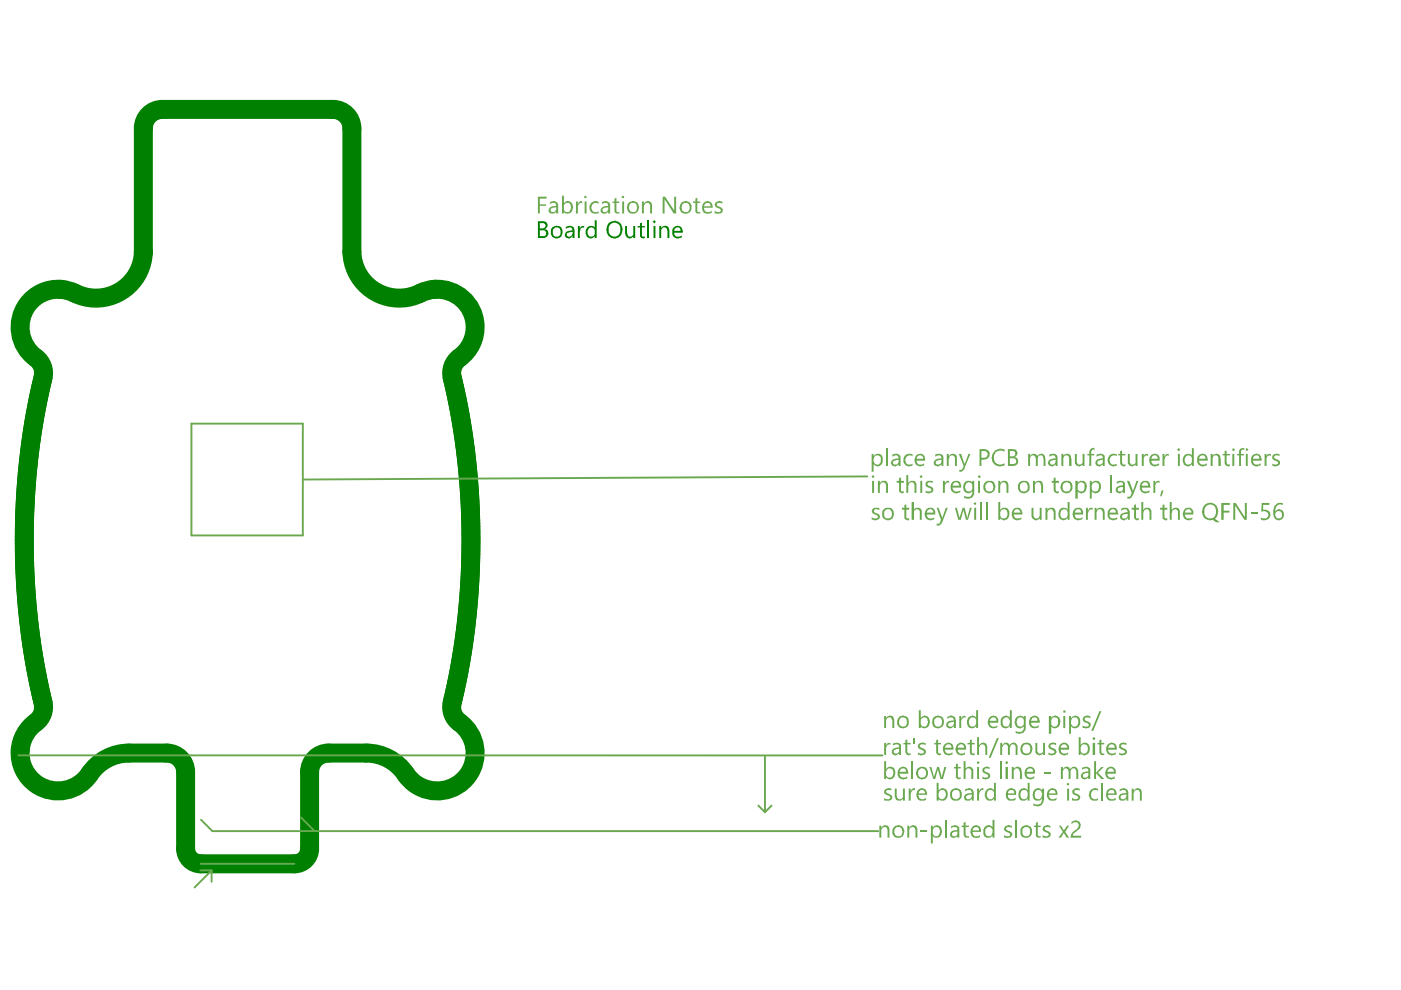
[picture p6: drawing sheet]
<svg xmlns="http://www.w3.org/2000/svg" width="297mm" height="210mm" viewBox="0 0 297 210" stroke-linecap="round" stroke-linejoin="round" font-family="sans-serif">
<path d="M30.4 27.2v26.2M34.4 23.2h36.2M74.6 27.2v26.2M9.1 80.1a151.2 151.2 0 0 0 0 68.9M95.9 80.1a151.2 151.2 0 0 1 0 68.9M27.3 159.7h8M69.7 159.7h8M39.4 163.7v16.2M65.6 163.7v16.2M42.6 183.1h19.8" fill="none" stroke="#008000" stroke-width="4"/>
<g fill="#008000">
<path d="M122.5 47.9h.4v.5l.1-.2a.62 .62 0 0 1 .9-.3l-.2 .4a.36 .36 0 0 0-.3-.1 .36 .36 0 0 0-.3 .3l-.2 .5v1.5h-.4z"/>
<path d="M132.5 47.9h.4v1.4a.72 .72 0 0 0 .4 .8 .72 .72 0 0 0 .8 0l.2-.3v-1.9h.4v2.6h-.4v-.4a.85 .85 0 0 1-1 .4 .85 .85 0 0 1-.7-.8z"/>
<path d="M135.7 47.3l.4-.1v.7h.6v.3h-.6v1.7a.34 .34 0 0 0 .2 .3 .34 .34 0 0 0 .4-.1l-.1 .4a.54 .54 0 0 1-.8-.2l-.1-2.1h-.5v-.3h.5z"/>
<path d="M114.5 47.3v1.1h.5a.58 .58 0 0 0 .7-.5 .58 .58 0 0 0-.7-.6zM114.5 48.8v1.3h.6a.63 .63 0 0 0 .7-.7 .63 .63 0 0 0-.8-.6zM114 46.9h1.2a.89 .89 0 0 1 .9 .7 .89 .89 0 0 1-.6 1 .87 .87 0 0 1 .8 .9 .87 .87 0 0 1-.7 .9l-1.6 .1z"/>
<path d="M117.4 48.4a1.21 1.21 0 0 0 .3 1.8 .98 .98 0 0 0 1.1-.6 .98 .98 0 0 0-.3-1.2l-.2-.2h-.6zM116.9 48.4a1.33 1.33 0 0 1 1.8-.3 1.33 1.33 0 0 1 .5 1.8 1.29 1.29 0 0 1-1.7 .5 1.29 1.29 0 0 1-.7-1.6z"/>
<path d="M120.2 49.6a.56 .56 0 0 0 .5 .6 .56 .56 0 0 0 .6-.5l.1-.6-1 .2zM120 48.1h.1a1.09 1.09 0 0 1 1.7 .5v1.9h-.4v-.4a.83 .83 0 0 1-1.2 .4 .83 .83 0 0 1-.2-1.3l.2-.2 1.2-.2-.1-.2a.46 .46 0 0 0-.3-.4 .46 .46 0 0 0-.5 .1l-.5 .2z"/>
<path d="M124.5 48.2a1.24 1.24 0 0 1 1.6 0v-1.5h.4v3.8h-.4v-.3a1.16 1.16 0 0 1-1.4 .2 1.16 1.16 0 0 1-.5-1.4zM124.8 48.5a1.09 1.09 0 0 0 .4 1.7h.4l.4-.3 .1-1a.72 .72 0 0 0-.5-.7 .72 .72 0 0 0-.8 .3z"/>
<path d="M129.3 47.7a1.71 1.71 0 0 0 .7 2.5h.1a1.33 1.33 0 0 0 1.4-1.8 .98 .98 0 0 0-.5-1 1.29 1.29 0 0 0-1.7 .3zM128.9 47.5a1.78 1.78 0 0 1 2.3-.4 1.78 1.78 0 0 1 .6 2.3 1.62 1.62 0 0 1-1.7 1.2 1.62 1.62 0 0 1-1.5-1.6l-.1-.5z"/>
</g>
<path d="M137.4 46.7v3.8" fill="none" stroke="#008000" stroke-width=".41"/>
<g fill="#008000">
<path d="M139.8 47.9h.4v.4l.1-.1a.92 .92 0 0 1 1.1-.3 .92 .92 0 0 1 .5 1v1.6h-.4v-1.6a.67 .67 0 0 0-.7-.7 .67 .67 0 0 0-.6 .8v1.5h-.4z"/>
<path d="M138.5 46.9a.26 .26 0 0 1 .3-.2 .26 .26 0 0 1 .2 .3 .26 .26 0 0 1-.3 .3 .26 .26 0 0 1-.2-.3zM138.6 47.9h.4v2.6h-.4z"/>
<path d="M143 48.5l-.1 .4h1.4a.51 .51 0 0 0-.4-.7 .55 .55 0 0 0-.8 .3zM142.6 48.4a1.23 1.23 0 0 1 1.9-.2l.2 .3 .1 .8h-1.9a.85 .85 0 0 0 1.3 .9l.4-.2a.77 .77 0 0 1-1 .6 1.44 1.44 0 0 1-1.1-1.9z"/>
</g>
<g fill="none" stroke="#008000" stroke-width="4">
<path d="M34.4 23.2a4 4 0 0 0-4 4M70.6 23.2a4 4 0 0 1 4 4M30.4 53.4a10.1 10.1 0 0 1-15 8.5l-2.6-.6M74.6 53.4a10.1 10.1 0 0 0 15 8.5l2.6-.6M12.8 61.3a8.1 8.1 0 0 0-8.2 5.7 8.1 8.1 0 0 0 3.5 9.3 4 4 0 0 1 1 3.8M12.8 61.3h.1M92.2 61.3h.1M92.2 61.3a8.1 8.1 0 0 1 8.2 5.7 8.1 8.1 0 0 1-3.5 9.3 4 4 0 0 0-1 3.8M9.1 149a4.3 4.3 0 0 1-2.2 4.7 8 8 0 0 0 .2 12.1 8 8 0 0 0 11.9-1.7 10.1 10.1 0 0 1 8.3-4.4M35.3 159.7a4 4 0 0 1 4.1 4M69.7 159.7a4 4 0 0 0-4.1 4M95.9 149a4 4 0 0 0 1.5 4.2 8 8 0 0 1 .9 12.3 8 8 0 0 1-12.3-1.4 10.1 10.1 0 0 0-8.3-4.4"/>
<path d="M39.4 179.9a3.2 3.2 0 0 0 3.2 3.2M65.6 179.9a3.2 3.2 0 0 1-3.2 3.2"/>
</g>
<path d="M40.6 89.8h23.6v23.7h-23.6zM183.9 101l-119.7 .7M3.9 160.2h183.2M42.6 173.8l2.4 2.4h141.2M63.8 173.3l2.9 2.9M160.8 170.8l1.4 1.4M162.2 160.2v12M163.6 170.8l-1.4 1.4M42.5 184.6h2.4M42.6 183.1h19.8M44.9 184.6l-3.7 3.6M44.9 184.6v2.4" fill="none" stroke="#6aa84f" stroke-width=".4"/>
<g fill="#6aa84f">
<path d="M187.5 151.8h.4v.4a.93 .93 0 0 1 1.1-.5 .93 .93 0 0 1 .6 1.1v1.6h-.4v-1.6a.67 .67 0 0 0-.7-.7 .67 .67 0 0 0-.6 .8v1.5h-.4z"/>
<path d="M203.4 151.8h.4v.5l.1-.1a.57 .57 0 0 1 .8-.4v.4a.63 .63 0 0 0-.7 .1 .63 .63 0 0 0-.2 .6v1.5h-.4z"/>
<path d="M229.6 152.1a1.3 1.3 0 0 1 1.6-.3v.5l-.6-.2a.46 .46 0 0 0-.4 0 .46 .46 0 0 0-.3 .4l.3 .3a.88 .88 0 0 1 1 1.2 1.27 1.27 0 0 1-1.6 .4l-.1-.6 .8 .3a.37 .37 0 0 0 .6-.3 .37 .37 0 0 0-.5-.5 .92 .92 0 0 1-.8-1.2z"/>
<path d="M233.1 150.8h.4l-1.7 4.2h-.4z"/>
<path d="M187.5 157.5h.4v.5l.1-.1a.57 .57 0 0 1 .8-.4v.4h-.5a.62 .62 0 0 0-.4 .8v1.4h-.4z"/>
<path d="M192 156.9l.4-.1v.7h.7v.3h-.7v1.7a.4 .4 0 0 0 .3 .3 .4 .4 0 0 0 .4-.1v.4h-.5a.56 .56 0 0 1-.6-.7v-1.6h-.5v-.3h.5z"/>
<path d="M193.6 156.5h.4v1.1h-.4z"/>
<path d="M194.7 157.8a.55 .55 0 0 1 .7-.3h.8v.5a.72 .72 0 0 0-1.2 .2l.2 .2a1.7 1.7 0 0 1 1.1 1.1 1.25 1.25 0 0 1-1.7 .5v-.4l.6 .2a.51 .51 0 0 0 .7-.4l-.3-.4a1.06 1.06 0 0 1-1-.9z"/>
<path d="M198.5 156.9l.4-.1v.7h.6v.3h-.6v1.6a.35 .35 0 0 0 .2 .4 .35 .35 0 0 0 .4-.1v.4l-.3 .1-.4-.1-.3-.4v-1.9h-.4v-.3h.4z"/>
<path d="M205.6 156.9l.4-.1v.7h.7v.3h-.7v1.7a.34 .34 0 0 0 .3 .3 .34 .34 0 0 0 .4-.1v.4h-.2a.61 .61 0 0 1-.9-.7v-1.6h-.5v-.3h.5z"/>
<path d="M207.2 156.3h.4v1.6a1.01 1.01 0 0 1 1.6 0l.1 2.2h-.4v-1.5a.63 .63 0 0 0-.5-.7 .63 .63 0 0 0-.7 .4l-.1 1.8h-.4z"/>
<path d="M211.4 156.5h.4l-1.8 4.2h-.4z"/>
<path d="M212.1 157.5h.4v.4a1 1 0 0 1 1.5-.1v.2a.91 .91 0 0 1 1.1-.5 .91 .91 0 0 1 .6 1v1.6h-.4v-1.6a.57 .57 0 0 0-.4-.7 .57 .57 0 0 0-.7 .5l-.1 1.8h-.4v-1.6a.58 .58 0 0 0-.3-.6 .58 .58 0 0 0-.7 .1l-.2 .4v1.7h-.4z"/>
<path d="M219.5 157.5h.4v1.4a.64 .64 0 0 0 .6 .9 .64 .64 0 0 0 .7-.9v-1.4h.4v2.6h-.4v-.4a.89 .89 0 0 1-1.1 .3 .89 .89 0 0 1-.6-1z"/>
<path d="M222.4 157.8a.55 .55 0 0 1 .7-.3h.8v.5a.72 .72 0 0 0-1.2 .2l.2 .2a1.7 1.7 0 0 1 1.1 1.1 1.25 1.25 0 0 1-1.7 .5v-.4l.6 .2a.51 .51 0 0 0 .7-.4l-.3-.4a1.06 1.06 0 0 1-1-.9z"/>
<path d="M233.1 156.9l.4-.1v.7h.6v.3h-.6v1.6a.35 .35 0 0 0 .2 .4 .35 .35 0 0 0 .4-.1v.4l-.3 .1-.4-.1-.3-.4v-1.9h-.4v-.3h.4z"/>
<path d="M237.3 157.8l.8-.4 .7 .1v.5l-.5-.2a.41 .41 0 0 0-.5 .1 .41 .41 0 0 0 0 .5l.1 .1a1.05 1.05 0 0 1 1 1.1 1.18 1.18 0 0 1-1.6 .4v-.4l.4 .2a.6 .6 0 0 0 .8-.5l-.3-.3a.94 .94 0 0 1-.9-1.2z"/>
<path d="M190.7 152.4a1.04 1.04 0 0 0 .7 1.7 .95 .95 0 0 0 .9-1.4 .95 .95 0 0 0-1.6-.3zM190.4 152.2a1.25 1.25 0 0 1 1.3-.5 1.25 1.25 0 0 1 1 1 1.27 1.27 0 0 1-.9 1.7 1.27 1.27 0 0 1-1.6-1.1v-.6z"/>
<path d="M195.3 152.4l-.1 .9a.71 .71 0 0 0 .7 .8 .71 .71 0 0 0 .7-.8v-.5a.71 .71 0 0 0-.4-.7 .71 .71 0 0 0-.8 .2zM194.8 150.6h.4v1.6a1.1 1.1 0 0 1 1.4-.3 1.1 1.1 0 0 1 .6 1.2v.1a1.28 1.28 0 0 1-1.7 1.2l-.3-.4v.4h-.4z"/>
<path d="M198.2 152.4a1.04 1.04 0 0 0 .7 1.7h.1a1 1 0 0 0 .8-.9 1 1 0 0 0-.5-1l-.3-.1a.55 .55 0 0 0-.7 .3zM198 152a1.3 1.3 0 0 1 2 .4 1.41 1.41 0 0 1-1.2 2.1 1.45 1.45 0 0 1-1-2.2z"/>
<path d="M201 153.4a.56 .56 0 0 0 .5 .7 .56 .56 0 0 0 .7-.6l.1-.5-1.1 .2zM200.8 152a1.11 1.11 0 0 1 1.8 .2l.1 2.2h-.4v-.4a.9 .9 0 0 1-.9 .5 .9 .9 0 0 1-.8-.5v-.2a.84 .84 0 0 1 .8-1l.9-.1a.67 .67 0 0 0-.5-.7 .67 .67 0 0 0-.8 .3l-.2 .1z"/>
<path d="M205.2 152.2l.2-.2a1 1 0 0 1 1.6 .1v-1.5h.4v3.8h-.4v-.4a1.07 1.07 0 0 1-1.3 .3 1.07 1.07 0 0 1-.7-1.1zM205.6 152.3a1.13 1.13 0 0 0 .4 1.8h.5l.4-.4 .1-.9a.74 .74 0 0 0-.5-.7 .74 .74 0 0 0-.9 .2z"/>
<path d="M209.9 152.5l-.1 .3h1.4a.68 .68 0 0 0-.5-.7 .68 .68 0 0 0-.8 .4zM209.8 152a1.11 1.11 0 0 1 1.2-.1 1.11 1.11 0 0 1 .7 1v.3h-1.9a.91 .91 0 0 0 .7 .9 .91 .91 0 0 0 1-.4v.5a1.23 1.23 0 0 1-1.6 0 1.23 1.23 0 0 1-.4-1.5z"/>
<path d="M212.5 152a1.1 1.1 0 0 1 1.6 .1v-1.5h.4v3.8h-.4v-.4a1.1 1.1 0 0 1-1.4 .3 1.1 1.1 0 0 1-.5-1.4zM212.7 152.4a1.02 1.02 0 0 0-.1 1.1 1.02 1.02 0 0 0 1 .6l.4-.5 .1-.8a.74 .74 0 0 0-.4-.6 .74 .74 0 0 0-.8 .1z"/>
<path d="M215.7 152.3a1.22 1.22 0 0 0 .2 1.7l.1 .1a.77 .77 0 0 0 1.1-.9v-.4a.74 .74 0 0 0-.5-.7 .74 .74 0 0 0-.9 .2zM215.4 152.1a1.53 1.53 0 0 1 1.6-.2l.1 .2v-.3h.4v2.4a1.26 1.26 0 0 1-1.5 1.4l-.6-.1-.1-.5a1.05 1.05 0 0 0 1.3 .1 1.05 1.05 0 0 0 .5-1.1 1.1 1.1 0 0 1-1.4 .3 1.1 1.1 0 0 1-.6-1.3z"/>
<path d="M218.7 152.4l-.1 .4h1.4l-.1-.1a.65 .65 0 0 0-.5-.6 .65 .65 0 0 0-.7 .3zM218.4 152.2a1.15 1.15 0 0 1 1.8-.1l.2 1.1h-1.8a.89 .89 0 0 0 .6 .9 .89 .89 0 0 0 1-.4l-.1 .6a1.29 1.29 0 0 1-1.9-.8v-.8z"/>
<path d="M222.4 151.8h.5v.4a.98 .98 0 0 1 1.1-.5 .98 .98 0 0 1 .7 .9 1.29 1.29 0 0 1-.2 1.4 1.29 1.29 0 0 1-1.3 .4l-.3-.4v1.6h-.5zM223.1 152.2l-.2 .4v.7a.73 .73 0 0 0 .8 .7 .73 .73 0 0 0 .6-.9 .81 .81 0 0 0-.3-.9 .81 .81 0 0 0-.9 0z"/>
<path d="M225.4 150.7a.28 .28 0 0 1 .5 .1 .28 .28 0 0 1-.3 .4l-.2-.1zM225.4 151.8h.5v2.6h-.5z"/>
<path d="M226.7 151.8h.4l.1 .4a1.06 1.06 0 0 1 1.4-.3 1.06 1.06 0 0 1 .4 1.3 1.08 1.08 0 0 1-.7 1.1 1.08 1.08 0 0 1-1.2-.3v1.6h-.4zM227.3 152.3l-.2 1a.8 .8 0 0 0 1 .7 .8 .8 0 0 0 .5-1.1 .75 .75 0 0 0-.4-.8 .75 .75 0 0 0-.9 .2z"/>
<path d="M189.5 159a.58 .58 0 0 0 .6 .8 .58 .58 0 0 0 .5-.8v-.3zM189.3 157.6l.7-.1a.78 .78 0 0 1 1 .9v1.7h-.4v-.4a.83 .83 0 0 1-1 .5 .83 .83 0 0 1-.6-1 .83 .83 0 0 1 .9-.7l.7-.2a.52 .52 0 0 0-.3-.5 .52 .52 0 0 0-.6 .1l-.4 .2z"/>
<path d="M200.5 158l-.2 .5h1.5a.69 .69 0 0 0-.5-.7 .69 .69 0 0 0-.8 .2zM200.2 157.8a1.09 1.09 0 0 1 1.3-.3 1.09 1.09 0 0 1 .7 1.1v.3h-1.9a.91 .91 0 0 0 .6 .8 .91 .91 0 0 0 1-.1l.1 .3a1.26 1.26 0 0 1-1.6 0 1.26 1.26 0 0 1-.4-1.6z"/>
<path d="M203.1 158.2v.3h1.3a.68 .68 0 0 0-.5-.7 .68 .68 0 0 0-.8 .4zM202.8 158a1.09 1.09 0 0 1 1.2-.5 1.09 1.09 0 0 1 .8 1.1v.3h-1.8a.94 .94 0 0 0 .6 .9 .94 .94 0 0 0 1-.2v.3a1.28 1.28 0 0 1-1.5-.1 1.28 1.28 0 0 1-.4-1.5z"/>
<path d="M217 158a1.22 1.22 0 0 0 .2 1.7 .81 .81 0 0 0 1 0 .81 .81 0 0 0 .2-1.1 .82 .82 0 0 0-.5-.8 .82 .82 0 0 0-.9 .2zM216.6 157.9a1.63 1.63 0 0 1 1.9-.2 1.44 1.44 0 0 1 .3 1.6 1.44 1.44 0 0 1-1.3 .9 1.47 1.47 0 0 1-.9-2.3z"/>
<path d="M224.9 158.2l-.1 .3h1.5a.68 .68 0 0 0-.6-.7 .68 .68 0 0 0-.8 .4zM224.8 157.7a1.11 1.11 0 0 1 1.3-.1 1.11 1.11 0 0 1 .6 1v.3h-1.9a.94 .94 0 0 0 .6 .9 .94 .94 0 0 0 1.1-.2v.3a1.25 1.25 0 0 1-1.5 0 1.25 1.25 0 0 1-.5-1.5z"/>
<path d="M229.2 158.1l-.1 .9a.77 .77 0 0 0 .9 .8 .77 .77 0 0 0 .6-1 .82 .82 0 0 0-.4-.9 .82 .82 0 0 0-1 .2zM228.7 156.3h.4v1.6a1.11 1.11 0 0 1 1.4-.3 1.11 1.11 0 0 1 .6 1.3 1.17 1.17 0 0 1-1.8 1.1l-.2-.3v.4h-.4z"/>
<path d="M231.7 156.4a.3 .3 0 0 1 .4-.1 .3 .3 0 0 1 0 .5 .3 .3 0 0 1-.4-.1zM231.7 157.5h.5v2.6h-.5z"/>
<path d="M235.1 158l-.2 .5h1.5a.69 .69 0 0 0-.5-.7 .69 .69 0 0 0-.8 .2zM234.8 157.8a1.09 1.09 0 0 1 1.3-.3 1.09 1.09 0 0 1 .7 1.1v.3h-1.9a.91 .91 0 0 0 .6 .8 .91 .91 0 0 0 1-.1l.1 .3a1.26 1.26 0 0 1-1.6 0 1.26 1.26 0 0 1-.4-1.6z"/>
<path d="M188 163.2l-.1 .9a.77 .77 0 0 0 .8 .8 .77 .77 0 0 0 .7-.9 .81 .81 0 0 0-.3-.9 .81 .81 0 0 0-.9 0zM187.5 161.4h.4v1.6a1.11 1.11 0 0 1 1.4-.3 1.11 1.11 0 0 1 .5 1.3 1.13 1.13 0 0 1-.7 1.1 1.13 1.13 0 0 1-1.2-.2v.3h-.4z"/>
<path d="M190.8 163.2l-.1 .4h1.5a.71 .71 0 0 0-.5-.6 .71 .71 0 0 0-.8 .1zM190.6 162.9a1.13 1.13 0 0 1 1.3-.2 1.13 1.13 0 0 1 .7 1.1v.2h-1.9a.91 .91 0 0 0 .6 .8 .91 .91 0 0 0 1-.1l.1 .3a1.25 1.25 0 0 1-1.5 .1 1.25 1.25 0 0 1-.6-1.4z"/>
</g>
<path d="M193.4 161.4v3.8" fill="none" stroke="#6aa84f" stroke-width=".41"/>
<g fill="#6aa84f">
<path d="M197.1 162.6h.4l.6 2.2 .6-2.2h.4l.5 2.2 .6-2.2h.4l-.7 2.6h-.5l-.5-2.1-.6 2.1h-.4z"/>
<path d="M202.7 162l.4-.1v.7h.6v.3h-.6v1.7a.34 .34 0 0 0 .2 .3 .34 .34 0 0 0 .4-.1v.4a.49 .49 0 0 1-.7-.1l-.3-.2v-2h-.4v-.3h.4z"/>
<path d="M204.3 161.4h.4v1.6a.87 .87 0 0 1 1.1-.4 .87 .87 0 0 1 .5 1v1.6h-.4v-1.5a.64 .64 0 0 0-.6-.8 .64 .64 0 0 0-.6 .8v1.5h-.4z"/>
<path d="M208.3 163a1.3 1.3 0 0 1 1.5-.3v.4a.63 .63 0 0 0-.6-.2 .63 .63 0 0 0-.5 .5l.2 .2a.96 .96 0 0 1 .9 1.4l-.3 .2-.7 .1-.5-.2v-.4l.4 .2a.52 .52 0 0 0 .6 0 .52 .52 0 0 0 .2-.6l-.2-.1a1.25 1.25 0 0 1-1-1.2z"/>
<path d="M194.7 163.3v.3a.89 .89 0 0 0 1 1.3 .89 .89 0 0 0 .5-1.5 .87 .87 0 0 0-1.5-.1zM194.6 162.8h.1a1.31 1.31 0 0 1 2.1 .9 1.31 1.31 0 0 1-1.7 1.5 1.37 1.37 0 0 1-.5-2.3z"/>
<path d="M207.1 161.7a.3 .3 0 0 1 .6 0 .3 .3 0 0 1-.6 0zM207.2 162.6h.4v2.6h-.4z"/>
</g>
<path d="M212.2 161.4v3.8" fill="none" stroke="#6aa84f" stroke-width=".41"/>
<g fill="#6aa84f">
<path d="M214.5 162.6h.4v.4a.86 .86 0 0 1 .9-.5 .86 .86 0 0 1 .8 .7l.1 2h-.4v-1.6a.68 .68 0 0 0-.4-.6 .68 .68 0 0 0-.8 .1l-.2 .2v1.9h-.4z"/>
<path d="M221.5 163.6h1.3v.3h-1.3z"/>
<path d="M224.9 162.6h.4v.4a.8 .8 0 0 1 .8-.5 .8 .8 0 0 1 .8 .6 .88 .88 0 0 1 .8-.5 .88 .88 0 0 1 .8 .6l.1 2h-.4v-1.5a.64 .64 0 0 0-.6-.8 .64 .64 0 0 0-.6 .8v1.5h-.4v-1.6a.63 .63 0 0 0-.7-.7 .63 .63 0 0 0-.6 .8v1.5h-.4z"/>
<path d="M232 161.4h.4v2.4l1.1-1.2h.5l-1.2 1.2 1.3 1.4h-.6l-1.1-1.3v1.3h-.4z"/>
<path d="M187.5 167.6a1.6 1.6 0 0 1 1.5-.4v.4l-.9-.1a.39 .39 0 0 0-.2 .5 .39 .39 0 0 0 .5 .2l.1 .1a.75 .75 0 0 1 .6 1 .75 .75 0 0 1-1 .5h-.5l-.1-.6 .6 .2a.43 .43 0 0 0 .6-.2 .43 .43 0 0 0-.4-.6l-.4-.2a.62 .62 0 0 1-.4-.8z"/>
<path d="M189.7 167.2h.4v1.4a.68 .68 0 0 0 .7 .8 .68 .68 0 0 0 .6-.8v-1.4h.5v2.6h-.5v-.5a.95 .95 0 0 1-1.1 .4 .95 .95 0 0 1-.6-1z"/>
<path d="M192.7 167.2h.4l.1 .5a.56 .56 0 0 1 .8-.5v.3a.51 .51 0 0 0-.7 .4l-.2 .4v1.5h-.4z"/>
<path d="M207.2 167.2h.4l.1 .5 .3-.5 .5-.1v.5a.73 .73 0 0 0-.9 .8v1.4h-.4z"/>
<path d="M227.4 167.5a1.3 1.3 0 0 1 1.5-.3v.4l-.6-.1a.38 .38 0 0 0-.5 .3 .38 .38 0 0 0 .4 .4l.1 .1a.76 .76 0 0 1 .7 1 .76 .76 0 0 1-1.1 .5l-.6-.1v-.5l.4 .1a.56 .56 0 0 0 .6 .1 .56 .56 0 0 0 .3-.5l-.9-.5a.62 .62 0 0 1-.3-.8z"/>
<path d="M231.1 167.7a1.71 1.71 0 0 1 1.7-.5v.5a.96 .96 0 0 0-1.5 .5 .96 .96 0 0 0 .9 1.2l.6-.2v.5a1.31 1.31 0 0 1-1.5-.2 1.31 1.31 0 0 1-.3-1.5z"/>
<path d="M213.2 161.7a.3 .3 0 0 1 .6 0 .3 .3 0 0 1-.6 0zM213.2 162.6h.5v2.6h-.5z"/>
<path d="M217.8 163.2l-.1 .4h1.3a.55 .55 0 0 0-.3-.7h-.5zM217.4 163.1a1.26 1.26 0 0 1 1.7-.3l.3 .4v.8h-1.7a.81 .81 0 0 0 .5 .9 .81 .81 0 0 0 .9-.2h.2a.72 .72 0 0 1-1.1 .5 1.13 1.13 0 0 1-.9-1.6z"/>
<path d="M229.6 164.1v.1a.55 .55 0 0 0 .4 .7 .55 .55 0 0 0 .6-.2l.2-.9zM229.4 162.8a1.13 1.13 0 0 1 1.8 .4v2h-.4v-.4a.85 .85 0 0 1-1 .5 .85 .85 0 0 1-.7-.8l.5-.8 1.2-.3a.61 .61 0 0 0-.5-.5 .61 .61 0 0 0-.7 .2l-.2 .1z"/>
<path d="M234.8 163.3l-.1 .3h1.5a.68 .68 0 0 0-.6-.7 .68 .68 0 0 0-.8 .4zM234.7 162.8a1.13 1.13 0 0 1 1.4-.1 1.13 1.13 0 0 1 .5 1.3h-1.9a.94 .94 0 0 0 .6 .9 .94 .94 0 0 0 1.1-.2v.3a1.25 1.25 0 0 1-1.5 0 1.25 1.25 0 0 1-.5-1.5z"/>
<path d="M194.9 167.7l-.2 .5h1.4a.69 .69 0 0 0-.4-.7 .69 .69 0 0 0-.8 .2zM194.5 167.6a1.15 1.15 0 0 1 1.4-.3 1.15 1.15 0 0 1 .6 1.2h-1.8a.91 .91 0 0 0 .5 .9 .91 .91 0 0 0 1-.2l.1-.1a.67 .67 0 0 1-.3 .7 .67 .67 0 0 1-.7 0 1.32 1.32 0 0 1-.8-2.1z"/>
<path d="M199.1 167.8l-.1 .9a.77 .77 0 0 0 .8 .7 .77 .77 0 0 0 .7-.7v-.2a.8 .8 0 0 0-.3-.9 .8 .8 0 0 0-1 .1zM198.6 166h.4v1.6a1.11 1.11 0 0 1 1.4-.3 1.11 1.11 0 0 1 .5 1.3 1.21 1.21 0 0 1-1.7 1.1l-.2-.4v.5h-.4z"/>
<path d="M202 167.8a1.04 1.04 0 0 0 .7 1.6h.1a1.03 1.03 0 0 0 .8-.8 1.03 1.03 0 0 0-.6-1.1h-.1a.81 .81 0 0 0-.9 .3zM201.7 167.5a1.81 1.81 0 0 1 1.7-.2 1.6 1.6 0 0 1 0 2.4 1.36 1.36 0 0 1-1.7-.3 1.36 1.36 0 0 1 0-1.8z"/>
<path d="M204.8 168.8a.56 .56 0 0 0 .5 .7 .56 .56 0 0 0 .6-.6l.1-.5-.8 .1zM204.6 167.4l.2-.1a1.03 1.03 0 0 1 1.7 .8v1.7h-.5v-.5a1.01 1.01 0 0 1-1.5 .1l-.1-.1a.88 .88 0 0 1 .8-1.1l.8-.1a.79 .79 0 0 0-.6-.6 .79 .79 0 0 0-.8 .3z"/>
<path d="M209 167.6a1.05 1.05 0 0 1 1.7-.1v-1.5h.4v3.8h-.4v-.5a1.1 1.1 0 0 1-1.3 .4 1.1 1.1 0 0 1-.6-1.3zM209.4 167.7l-.1 .3a.88 .88 0 0 0 .1 1.2 .88 .88 0 0 0 1.1 0l.2-.3v-.7a.76 .76 0 0 0-.5-.7 .76 .76 0 0 0-.8 .2z"/>
<path d="M213.8 167.7l-.1 .5h1.3a.65 .65 0 0 0-.2-.6 .65 .65 0 0 0-.7-.1zM213.6 167.4a1.08 1.08 0 0 1 1.1-.2 1.08 1.08 0 0 1 .7 .9v.4h-1.7a.91 .91 0 0 0 .6 .9 .91 .91 0 0 0 1-.3v.4a1.32 1.32 0 0 1-1.7 0 1.32 1.32 0 0 1-.2-1.7z"/>
<path d="M216.3 167.4a1.12 1.12 0 0 1 1.6 .1v-1.5h.4v3.8h-.4v-.5a1.16 1.16 0 0 1-1.5 .3 1.16 1.16 0 0 1-.5-1.5zM216.5 167.8a1.06 1.06 0 0 0 .6 1.6h.3l.4-.3 .1-.9a.78 .78 0 0 0-.6-.7 .78 .78 0 0 0-.8 .3z"/>
<path d="M219.6 167.6l-.1 .2a1.04 1.04 0 0 0 .7 1.6l.5-.3 .2-.9a.82 .82 0 0 0-.4-.7 .82 .82 0 0 0-.9 .1zM219.2 167.5a1.13 1.13 0 0 1 1.7 0v-.3h.5v2.3a1.28 1.28 0 0 1-1.7 1.4h-.5l-.1-.5a1.12 1.12 0 0 0 1.3 .1 1.12 1.12 0 0 0 .5-1.2h-.1a1.08 1.08 0 0 1-1.4 .3 1.08 1.08 0 0 1-.4-1.4z"/>
<path d="M222.6 167.7l-.2 .5h1.4a.71 .71 0 0 0-.4-.7 .71 .71 0 0 0-.8 .2zM222.2 167.6a1.15 1.15 0 0 1 1.4-.3 1.15 1.15 0 0 1 .6 1.2h-1.8a.91 .91 0 0 0 .6 .9 .91 .91 0 0 0 1-.3 .68 .68 0 0 1-1 .7 1.18 1.18 0 0 1-.9-1.8z"/>
<path d="M226.1 166.3a.3 .3 0 0 1 .6 0 .3 .3 0 0 1-.6 0zM226.3 167.2h.4v2.6h-.4z"/>
</g>
<path d="M233.6 166v3.8" fill="none" stroke="#6aa84f" stroke-width=".41"/>
<g fill="#6aa84f">
<path d="M239.9 167.2h.4l.2 .4a.87 .87 0 0 1 1.1-.4 .87 .87 0 0 1 .5 1v1.6h-.4v-1.5a.68 .68 0 0 0-.7-.8 .68 .68 0 0 0-.7 .8v1.5h-.4z"/>
<path d="M235 167.8l-.1 .4h1.4a.65 .65 0 0 0-.5-.7 .65 .65 0 0 0-.8 .3zM234.6 167.7a1.16 1.16 0 0 1 1.5-.5 1.16 1.16 0 0 1 .7 1.3h-1.9a.86 .86 0 0 0 .5 .9 .86 .86 0 0 0 1-.2l.2-.1v.4a1.3 1.3 0 0 1-1.6 .1 1.3 1.3 0 0 1-.5-1.5z"/>
<path d="M237.7 168.6a.53 .53 0 0 0 .2 .8 .53 .53 0 0 0 .7-.3l.2-.3v-.4zM237.4 167.4l.2-.1a1.03 1.03 0 0 1 1.6 .8v1.7h-.4v-.5a1.01 1.01 0 0 1-1.6 0 .88 .88 0 0 1 .8-1.1l.8-.1a.79 .79 0 0 0-.6-.6 .79 .79 0 0 0-.8 .3z"/>
<path d="M184.8 96.2h.4l.1 .5a1.06 1.06 0 0 1 1.4-.4 1.06 1.06 0 0 1 .5 1.4 1.08 1.08 0 0 1-.5 1 1.08 1.08 0 0 1-1.2 0l-.3-.2v1.5h-.4zM185.4 96.8l-.2 .5v.6a.81 .81 0 0 0 1.1 .6 .81 .81 0 0 0 .4-1.1 .8 .8 0 0 0-.4-.8 .8 .8 0 0 0-.9 .2z"/>
</g>
<path d="M188.1 95v3.8" fill="none" stroke="#6aa84f" stroke-width=".41"/>
<g fill="#6aa84f">
<path d="M191.9 96.6l.5-.4 .6-.1 .5 .2v.5a.97 .97 0 0 0-1.6 .7 .97 .97 0 0 0 1.5 .9l.1-.1v.4a1.37 1.37 0 0 1-1.7-.4 1.37 1.37 0 0 1 .1-1.7z"/>
<path d="M200.7 96.2h.4l.1 .5a.87 .87 0 0 1 1.1-.5 .87 .87 0 0 1 .6 1.1v1.5h-.4v-1.4a.64 .64 0 0 0-.6-.9 .64 .64 0 0 0-.7 .8l-.1 1.5h-.4z"/>
<path d="M203.3 96.2h.5l.7 2.2 .8-2.2h.4l-1.2 3.2-.6 .6h-.5l.1-.4a.41 .41 0 0 0 .6-.3l.2-.5z"/>
<path d="M210.8 95.6a2.11 2.11 0 0 1 2.2-.3v.4a1.5 1.5 0 0 0-2.3 1 1.5 1.5 0 0 0 1.7 1.8l.6-.2v.4a1.89 1.89 0 0 1-2.8-1.6l.1-.7z"/>
<path d="M218 96.2h.4v.5a.8 .8 0 0 1 .8-.6 .8 .8 0 0 1 .7 .7 .85 .85 0 0 1 .8-.7 .85 .85 0 0 1 .9 .7l.1 2h-.4l-.1-1.6a.57 .57 0 0 0-.7-.6 .57 .57 0 0 0-.5 .7v1.5h-.4v-1.5a.63 .63 0 0 0-.7-.8 .63 .63 0 0 0-.5 .9v1.4h-.4z"/>
<path d="M225 96.2h.4v.5a.85 .85 0 0 1 1-.5 .85 .85 0 0 1 .7 .9l.1 1.7h-.5v-1.4a.55 .55 0 0 0-.3-.7l-.1-.1a.64 .64 0 0 0-.7 .1 .64 .64 0 0 0-.2 .7v1.4h-.4z"/>
<path d="M227.9 96.2h.4v1.5a.64 .64 0 0 0 .6 .8 .64 .64 0 0 0 .6-.8v-1.5h.4v2.6h-.4v-.4a.87 .87 0 0 1-1.1 .4 .87 .87 0 0 1-.5-1z"/>
<path d="M231.2 95.2l.7-.3 .2 .1v.4a.43 .43 0 0 0-.5 0 .43 .43 0 0 0-.2 .4v.4h.6v.4h-.6v2.2h-.4v-2.2h-.5v-.4h.5v-.6z"/>
<path d="M235.1 96.7a1.34 1.34 0 0 1 1.5-.5l.2 .1v.5a.96 .96 0 0 0-1.5 .5 .96 .96 0 0 0 1 1.2l.5-.2v.4a1.33 1.33 0 0 1-1.7-.3 1.33 1.33 0 0 1 0-1.7z"/>
<path d="M237.5 95.6l.4-.1v.7h.7v.4h-.7v1.5a.4 .4 0 0 0 .2 .4 .4 .4 0 0 0 .5-.1v.4h-.2a.55 .55 0 0 1-.8-.2l-.1-2h-.4v-.4h.4z"/>
<path d="M239.1 96.2h.4v1.5a.64 .64 0 0 0 .6 .8 .64 .64 0 0 0 .7-.8v-1.5h.4v2.6h-.4v-.4a.87 .87 0 0 1-1.1 .4 .87 .87 0 0 1-.6-1z"/>
<path d="M242.1 96.2h.4v.6l.2-.5 .7-.1v.5a.66 .66 0 0 0-.7 0 .66 .66 0 0 0-.2 .8v1.3h-.4z"/>
<path d="M246.5 96.2h.4v.6l.2-.2a.47 .47 0 0 1 .7-.4v.5a.61 .61 0 0 0-.8 .6l-.1 1.5h-.4z"/>
<path d="M256.7 96.2h.4v.5a.85 .85 0 0 1 1-.5 .85 .85 0 0 1 .6 .9l.1 1.7h-.5v-1.4a.55 .55 0 0 0-.3-.7l-.1-.1a.64 .64 0 0 0-.7 .1 .64 .64 0 0 0-.1 .7v1.4h-.4z"/>
<path d="M259.6 95.6l.5-.1v.7h.7v.4h-.7l.1 1.6a.33 .33 0 0 0 .2 .4 .33 .33 0 0 0 .4-.2v.4a.82 .82 0 0 1-1.2-.7v-1.5h-.4v-.4h.4z"/>
<path d="M262.8 95.3l.7-.4 .3 .1v.4l-.1-.1a.52 .52 0 0 0-.6 .5v.4h.6v.4h-.6v2.2h-.4v-2.2h-.4v-.4h.4z"/>
<path d="M268.1 96.2h.4v.6l.3-.6h.6v.5a.66 .66 0 0 0-.7 0 .66 .66 0 0 0-.2 .8v1.3h-.4z"/>
<path d="M269.8 96.7l.4-.5 .6-.1 .5 .2v.5a.63 .63 0 0 0-.7-.3 .63 .63 0 0 0-.4 .6l.2 .2a1.05 1.05 0 0 1 1 1 1.18 1.18 0 0 1-1.6 .4v-.4l.4 .2a.6 .6 0 0 0 .8-.5l-.3-.2a.91 .91 0 0 1-.9-1.1z"/>
<path d="M186.1 102h.4v.4a1.02 1.02 0 0 1 1.7 0l.1 2.1h-.4v-1.4a.68 .68 0 0 0-.7-.8 .68 .68 0 0 0-.7 .8v1.4h-.4z"/>
<path d="M190.6 101.3l.4-.1v.8h.6v.4h-.6v1.5a.36 .36 0 0 0 .2 .4 .36 .36 0 0 0 .4-.1v.3h-.5a.56 .56 0 0 1-.5-.7v-1.4h-.5v-.4h.5z"/>
<path d="M192.2 100.7h.4v1.7a1.01 1.01 0 0 1 1.7 .2v1.9h-.4v-1.4a.67 .67 0 0 0-.6-.9 .67 .67 0 0 0-.7 .8v1.5h-.4z"/>
<path d="M196.4 102.1l1.3-.1 .1 .5a.63 .63 0 0 0-.7-.3 .63 .63 0 0 0-.5 .6l.3 .2a1.05 1.05 0 0 1 1 1.1 1.41 1.41 0 0 1-1.7 .3v-.4l.4 .2a.52 .52 0 0 0 .6 0 .52 .52 0 0 0 .3-.5l-.3-.2a.85 .85 0 0 1-.9-.5 .85 .85 0 0 1 .1-.9z"/>
<path d="M199.9 102h.4v.5l.1-.2a.62 .62 0 0 1 .8-.3v.4a.43 .43 0 0 0-.7 .2l-.2 .4v1.5h-.4z"/>
<path d="M211.7 102h.4v.4a1.02 1.02 0 0 1 1.6 0l.1 2.1h-.4v-1.4a.68 .68 0 0 0-.7-.8 .68 .68 0 0 0-.6 .8v1.4h-.4z"/>
<path d="M219 102h.4v.4a1.01 1.01 0 0 1 1.7 0l.1 2.1h-.5l-.1-1.6a.63 .63 0 0 0-.7-.6 .63 .63 0 0 0-.5 .8v1.4h-.4z"/>
<path d="M223.4 101.3l.4-.1v.8h.7v.4h-.7v1.4a.46 .46 0 0 0 .2 .4 .46 .46 0 0 0 .5 0v.3a.77 .77 0 0 1-1.1-.7v-1.4h-.4v-.4h.4z"/>
<path d="M189.4 97.8a.55 .55 0 0 0 .3 .7 .55 .55 0 0 0 .7-.3l.1-.7zM189.2 96.3a1.41 1.41 0 0 1 1.6 .4l.1 2.1h-.4v-.4a.85 .85 0 0 1-1 .5 .85 .85 0 0 1-.6-.9l.5-.6 1.1-.2a.63 .63 0 0 0-.4-.7 .63 .63 0 0 0-.7 .3l-.2 .1z"/>
<path d="M194.5 96.8l-.2 .5h1.4a.69 .69 0 0 0-.4-.8 .69 .69 0 0 0-.8 .3zM194.2 96.6a1.15 1.15 0 0 1 1.4-.3 1.15 1.15 0 0 1 .5 1.4h-1.8a.94 .94 0 0 0 .6 .8 .94 .94 0 0 0 1-.2v.3a1.31 1.31 0 0 1-1.7-.2 1.31 1.31 0 0 1 0-1.7z"/>
<path d="M198.5 97.8a.47 .47 0 0 0 0 .6 .47 .47 0 0 0 .7 0 .86 .86 0 0 0 .4-.9zM198.3 96.3a1.25 1.25 0 0 1 1.7 .6v1.9h-.4v-.4a.83 .83 0 0 1-1.2 .4 .83 .83 0 0 1-.2-1.2l.2-.2 1.2-.2a.55 .55 0 0 0-.3-.6 .55 .55 0 0 0-.6 .1l-.4 .2z"/>
<path d="M208.1 95.6v1.5h.4a.73 .73 0 0 0 .9-.7 .73 .73 0 0 0-.8-.8zM207.7 95.2h1a1.13 1.13 0 0 1 1.1 1.3 1.13 1.13 0 0 1-1.3 1h-.4v1.3h-.4z"/>
<path d="M214.1 95.6v1.2h.5a.56 .56 0 0 0 .6-.6 .56 .56 0 0 0-.6-.6zM214.1 97.2v1.2h.6a.63 .63 0 0 0 .7-.7 .63 .63 0 0 0-.8-.5zM213.7 95.2h1a.89 .89 0 0 1 1 .7 .89 .89 0 0 1-.6 1.1 .89 .89 0 0 1 .8 .7 .89 .89 0 0 1-.6 1l-1.6 .1z"/>
<path d="M222.7 97.8a.55 .55 0 0 0 .3 .7 .55 .55 0 0 0 .7-.3l.1-.7zM222.5 96.3a1.25 1.25 0 0 1 1.7 .6v1.9h-.4v-.4a.85 .85 0 0 1-1 .5 .85 .85 0 0 1-.6-.9l.5-.6 1.1-.2a.63 .63 0 0 0-.4-.7 .63 .63 0 0 0-.7 .3l-.2 .1z"/>
<path d="M232.7 97.8v.1a.55 .55 0 0 0 .3 .7 .55 .55 0 0 0 .7-.3l.1-.8zM232.5 96.4a1.39 1.39 0 0 1 1.7 .3v2.1h-.4v-.4a.85 .85 0 0 1-.9 .5 .85 .85 0 0 1-.7-.8l.5-.7 1.1-.3a.61 .61 0 0 0-.4-.6 .61 .61 0 0 0-.7 .3l-.2 .1z"/>
<path d="M244.2 96.9l-.1 .4h1.4a.65 .65 0 0 0-.5-.8 .65 .65 0 0 0-.8 .4zM243.8 96.8a1.12 1.12 0 0 1 1.5-.5 1.12 1.12 0 0 1 .6 1.4h-1.8a.81 .81 0 0 0 .5 .8 .81 .81 0 0 0 1-.2h.2a.71 .71 0 0 1-.8 .6 1.28 1.28 0 0 1-1.3-1.6z"/>
<path d="M249.6 95.3a.3 .3 0 0 1 .6 0 .3 .3 0 0 1-.6 0zM249.7 96.2h.5v2.6h-.5z"/>
<path d="M251.1 96.6a1.24 1.24 0 0 1 1.6 0v-1.6h.4v3.8h-.4v-.3a1.16 1.16 0 0 1-1.4 .2 1.16 1.16 0 0 1-.5-1.3zM251.4 96.9a1.09 1.09 0 0 0 .4 1.6h.4l.4-.3 .1-.9a.72 .72 0 0 0-.5-.7 .72 .72 0 0 0-.8 .3z"/>
<path d="M254.3 96.9l-.1 .4h1.4a.51 .51 0 0 0-.4-.7 .55 .55 0 0 0-.8 .3zM253.9 96.8a1.25 1.25 0 0 1 2-.1l.2 1h-1.9a.81 .81 0 0 0 .5 .8 .81 .81 0 0 0 1-.2h.2v.3a1.32 1.32 0 0 1-1.7-.1 1.32 1.32 0 0 1-.3-1.6z"/>
<path d="M261.3 95.1h.1a.27 .27 0 0 1 .4 .2 .27 .27 0 0 1-.3 .3 .27 .27 0 0 1-.2-.4zM261.3 96.2h.4v2.6h-.4z"/>
<path d="M264.1 95.3a.31 .31 0 0 1 .6 0 .31 .31 0 0 1-.6 0zM264.1 96.2h.4v2.6h-.4z"/>
<path d="M265.8 96.9l-.1 .4h1.3a.51 .51 0 0 0-.4-.7 .55 .55 0 0 0-.7 .3zM265.4 96.8a1.26 1.26 0 0 1 1.8-.2l.2 .3 .1 .8h-1.8a.85 .85 0 0 0 .5 .7 .85 .85 0 0 0 .9-.1h.2a.77 .77 0 0 1-1 .6 1.44 1.44 0 0 1-1-1.8z"/>
<path d="M184.9 101.1a.25 .25 0 0 1 .5 0 .25 .25 0 0 1-.5 0zM184.9 102h.4v2.5h-.4z"/>
<path d="M195.1 101.1a.24 .24 0 0 1 .4 0 .24 .24 0 0 1-.4 0zM195.1 102h.4v2.5h-.4z"/>
<path d="M202.1 102.6l-.1 .4h1.4a.73 .73 0 0 0-.5-.7 .73 .73 0 0 0-.8 .3zM201.9 102.3a1.12 1.12 0 0 1 1.3-.3 1.12 1.12 0 0 1 .6 1.2v.2h-1.8a.97 .97 0 0 0 .6 .8 .97 .97 0 0 0 1-.2v.3a1.31 1.31 0 0 1-1.7-.1 1.31 1.31 0 0 1-.1-1.7z"/>
<path d="M204.8 102.6a1.11 1.11 0 0 0 .3 1.6h.5a.72 .72 0 0 0 .5-.8v-.4a.72 .72 0 0 0-.5-.7 .72 .72 0 0 0-.8 .3zM204.5 102.3a1.12 1.12 0 0 1 1.6 .1v-.4h.5v2.3a1.35 1.35 0 0 1-.7 1.3 1.35 1.35 0 0 1-1.5-.1v-.4a1.02 1.02 0 0 0 1.1 .2 1.02 1.02 0 0 0 .6-.9v-.2a1.02 1.02 0 0 1-1 .4 1.02 1.02 0 0 1-.8-.8l-.1-.7z"/>
<path d="M207.4 101.1a.25 .25 0 0 1 .5 0 .25 .25 0 0 1-.5 0zM207.4 102h.4v2.5h-.4z"/>
<path d="M209 102.7a.99 .99 0 0 0 0 1 .99 .99 0 0 0 .9 .5 .99 .99 0 0 0 .7-1.2 .99 .99 0 0 0-1.1-.7zM208.8 102.3a1.64 1.64 0 0 1 2 .1 1.54 1.54 0 0 1-.4 2 1.32 1.32 0 0 1-1.7-.3 1.32 1.32 0 0 1 .1-1.7z"/>
<path d="M216.5 102.5a1.03 1.03 0 0 0-.2 1.2 1.03 1.03 0 0 0 1.1 .5 1.12 1.12 0 0 0-.1-1.9zM216 102.4a1.26 1.26 0 0 1 1.4-.5 1.26 1.26 0 0 1 .9 1.1 1.29 1.29 0 0 1-1.3 1.6 1.29 1.29 0 0 1-1.2-1.7z"/>
<path d="M225.4 102.6l-.1 .4a.9 .9 0 0 0 1 1.2 .9 .9 0 0 0 .6-1.4 .85 .85 0 0 0-1.5-.2zM224.8 103.3a1.35 1.35 0 0 1 2.7 0 1.35 1.35 0 0 1-2.7 0z"/>
<path d="M228 102h.5v.5a.99 .99 0 0 1 1.7 0 1.47 1.47 0 0 1-.9 2.1l-.5-.1-.3-.3v1.5h-.5zM228.6 102.6l-.1 .9a.41 .41 0 0 0 .3 .6 .79 .79 0 0 0 1-.1 .79 .79 0 0 0 .1-.9 .51 .51 0 0 0-.4-.7v-.1a.81 .81 0 0 0-.9 .3z"/>
<path d="M231.1 102h.4v.5a1.08 1.08 0 0 1 1.4-.5 1.08 1.08 0 0 1 .5 1.4 1.09 1.09 0 0 1-.7 1.1 1.09 1.09 0 0 1-1.2-.3v1.5h-.4zM231.6 102.6l-.1 1a.77 .77 0 0 0 .8 .6 .77 .77 0 0 0 .7-.8 .84 .84 0 0 0-.4-1 .84 .84 0 0 0-1 .2z"/>
</g>
<path d="M235.7 100.7v3.8" fill="none" stroke="#6aa84f" stroke-width=".41"/>
<g fill="#6aa84f">
<path d="M238.9 102h.5l.7 2.1 .9-2.1h.4l-1.2 2.9a1.31 1.31 0 0 1-1.2 .8l.1-.4a.41 .41 0 0 0 .6-.3l.2-.5z"/>
<path d="M244.5 102h.4v.5l.1-.1a.63 .63 0 0 1 .9-.4v.4a.67 .67 0 0 0-.8 .1 .67 .67 0 0 0-.2 .7v1.3h-.4z"/>
<path d="M246.3 104h.4l-.4 1.2h-.3z"/>
<path d="M184.9 108a1.42 1.42 0 0 1 1.5-.2v.4l-.4-.2a.48 .48 0 0 0-.6 .1 .48 .48 0 0 0 0 .6h.2a1.07 1.07 0 0 1 .9 1.1 1.21 1.21 0 0 1-1.7 .3v-.4l.5 .2a.57 .57 0 0 0 .8-.4l-.3-.3a.91 .91 0 0 1-.9-1.1z"/>
<path d="M191.7 107.1l.5-.1v.7h.6v.4h-.6v1.5a.36 .36 0 0 0 .2 .4 .36 .36 0 0 0 .4-.1l-.1 .4h-.4a.72 .72 0 0 1-.6-.8v-1.4h-.5v-.4h.5z"/>
<path d="M193.3 106.4h.5v1.7a.89 .89 0 0 1 1.1-.4 .89 .89 0 0 1 .5 1v1.5h-.4v-1.4a.64 .64 0 0 0-.6-.8 .64 .64 0 0 0-.6 .8v1.4h-.5z"/>
<path d="M198.6 107.7h.4l.7 2.1 .8-2.1h.4l-1.1 3-.7 .7h-.5v-.4h.5l.4-.8z"/>
<path d="M202.5 107.7h.4l.6 2.1 .6-2.1h.4l.5 2.1 .6-2.1h.4l-.8 2.5h-.4l-.5-2-.6 2h-.5z"/>
<path d="M237 103.6a.57 .57 0 0 0 .6 .6 .57 .57 0 0 0 .5-.7v-.2h-.6zM236.8 102.2a1.02 1.02 0 0 1 1.1-.3 1.02 1.02 0 0 1 .6 1v1.6h-.4v-.4a.8 .8 0 0 1-1.3 .3 .8 .8 0 0 1 .3-1.3l1-.3a.61 .61 0 0 0-.4-.6 .61 .61 0 0 0-.7 .3l-.2 .1z"/>
<path d="M242.2 102.6l-.1 .4h1.3a.65 .65 0 0 0-.4-.8 .65 .65 0 0 0-.8 .4zM241.8 102.5a1.17 1.17 0 0 1 1.3-.5 1.17 1.17 0 0 1 .8 1.2v.2h-1.8a.85 .85 0 0 0 1.2 .8l.4-.2v.3a1.27 1.27 0 0 1-1.5 .1 1.27 1.27 0 0 1-.5-1.4z"/>
<path d="M187.7 108.2a1.21 1.21 0 0 0 .3 1.7 1.02 1.02 0 0 0 1.1-.7 1.02 1.02 0 0 0-.5-1.2h-.5zM187.2 108.2a1.46 1.46 0 0 1 2.1-.1 1.68 1.68 0 0 1-.3 2 1.34 1.34 0 0 1-1.6-.2 1.34 1.34 0 0 1-.2-1.6z"/>
<path d="M196.5 108.4l-.1 .3h1.5a.68 .68 0 0 0-.6-.8 .68 .68 0 0 0-.8 .5zM196.4 107.9a1.13 1.13 0 0 1 1.5-.2 1.13 1.13 0 0 1 .4 1.4h-1.9a.94 .94 0 0 0 .7 .9 .94 .94 0 0 0 1-.3v.3a1.27 1.27 0 0 1-1.7-.1 1.27 1.27 0 0 1-.1-1.7z"/>
<path d="M206.5 106.8a.26 .26 0 0 1 .5 0 .26 .26 0 0 1-.5 0zM206.6 107.7h.4v2.5h-.4z"/>
</g>
<path d="M208 106.4v3.8M209.2 106.4v3.8" fill="none" stroke="#6aa84f" stroke-width=".41"/>
<g fill="#6aa84f">
<path d="M218.7 107.7h.4v1.5a.67 .67 0 0 0 .7 .7 .67 .67 0 0 0 .6-.7v-1.5h.4v2.5h-.4v-.4a.92 .92 0 0 1-1 .5 .92 .92 0 0 1-.7-1z"/>
<path d="M221.7 107.7h.4v.4a1.02 1.02 0 0 1 1.6 0l.1 2.1h-.4v-1.4a.62 .62 0 0 0-.3-.7 .62 .62 0 0 0-.8 .2l-.2 .3v1.6h-.4z"/>
<path d="M230.2 107.7h.4v.5l.5-.5h.6v.4a.54 .54 0 0 0-.8 .2l-.3 .5v1.4h-.4z"/>
<path d="M232.1 107.7h.4v.4a1.02 1.02 0 0 1 1.6 0l.1 2.1h-.4l-.1-1.7a.62 .62 0 0 0-.6-.5 .62 .62 0 0 0-.6 .6v1.6h-.4z"/>
<path d="M240.5 107.1l.4-.1v.7h.6v.4h-.6v1.4a.38 .38 0 0 0 .1 .4 .38 .38 0 0 0 .5 0l-.1 .3a.63 .63 0 0 1-.7 0 .63 .63 0 0 1-.2-.7v-1.4h-.6v-.4h.6z"/>
<path d="M242 106.4h.4v1.7a1.01 1.01 0 0 1 1.6 0l.1 2.1h-.4v-1.5a.67 .67 0 0 0-.6-.7 .67 .67 0 0 0-.7 .7v1.5h-.4z"/>
<path d="M246.5 107.1l.4-.1v.7h.6v.4h-.6v1.5a.36 .36 0 0 0 .2 .4 .36 .36 0 0 0 .4-.1l-.1 .4h-.4a.72 .72 0 0 1-.5-.8v-1.4h-.5v-.4h.5z"/>
<path d="M248 106.4h.4v1.7a1.01 1.01 0 0 1 1.8 .2v1.9h-.5v-1.4a.64 .64 0 0 0-.5-.9 .64 .64 0 0 0-.7 .8l-.1 1.5h-.4z"/>
<path d="M258.9 106.6h1.9v.5h-1.4v1.2h1.3v.4h-1.3v1.5h-.5z"/>
<path d="M261.5 106.6h.5l1.9 3.1v-3.1h.4v3.6h-.5l-1.9-3v3h-.4z"/>
<path d="M265.2 108.7h1.4v.3h-1.4z"/>
<path d="M267.5 106.6h1.6v.5h-1.3v1a1.17 1.17 0 0 1 1.5 1 1.17 1.17 0 0 1-1.4 1.2l-.6-.2v-.4a.94 .94 0 0 0 1 .3 .94 .94 0 0 0 .6-.9 1.17 1.17 0 0 0-1.5-.6z"/>
<path d="M186.4 175.1h.4v.4a.93 .93 0 0 1 1.2-.5 .93 .93 0 0 1 .6 1.1v1.5h-.4v-1.4a.68 .68 0 0 0-.7-.9 .68 .68 0 0 0-.7 .9v1.4h-.4z"/>
<path d="M192.4 175.1h.4v.4a.93 .93 0 0 1 1.1-.5 .93 .93 0 0 1 .6 1.1v1.5h-.4v-1.4a.68 .68 0 0 0-.7-.9 .68 .68 0 0 0-.6 .9v1.4h-.4z"/>
<path d="M195.2 176h1.3v.4h-1.3z"/>
<path d="M212.2 108.3l-.1 .9a.77 .77 0 0 0 .8 .7 .77 .77 0 0 0 .7-.8 .84 .84 0 0 0-.2-.9 .84 .84 0 0 0-.9-.1zM211.7 106.4h.4v1.8a1.08 1.08 0 0 1 1.4-.5 1.08 1.08 0 0 1 .5 1.4 1.13 1.13 0 0 1-.7 1.1 1.13 1.13 0 0 1-1.2-.3v.3h-.4z"/>
<path d="M215 108.3l-.1 .4h1.5a.72 .72 0 0 0-.6-.7 .72 .72 0 0 0-.8 .3zM214.8 108a1.13 1.13 0 0 1 1.3-.3 1.13 1.13 0 0 1 .7 1.2v.2h-1.9a.97 .97 0 0 0 .6 .8 .97 .97 0 0 0 1.1-.2v.3a1.23 1.23 0 0 1-1.5 .2 1.23 1.23 0 0 1-.6-1.3z"/>
<path d="M224.6 108.1a1.13 1.13 0 0 1 1.8 0v-1.7h.4v3.8h-.4v-.4a1.11 1.11 0 0 1-1.4 .3 1.11 1.11 0 0 1-.6-1.3zM225 108.2a1.13 1.13 0 0 0 .4 1.7h.2a.71 .71 0 0 0 .8-.8v-.4a.8 .8 0 0 0-1.4-.5z"/>
<path d="M228 108.3l-.1 .4h1.3a.67 .67 0 0 0-.4-.7 .67 .67 0 0 0-.8 .3zM227.7 108.1a1.1 1.1 0 0 1 1.4-.4 1.1 1.1 0 0 1 .5 1.4h-1.7a.87 .87 0 0 0 .5 .8 .87 .87 0 0 0 .9-.1l.2-.1a.71 .71 0 0 1-.7 .6 1.38 1.38 0 0 1-1.2-2z"/>
<path d="M235.3 108.3l-.1 .4h1.4a.65 .65 0 0 0-.5-.7 .65 .65 0 0 0-.8 .3zM235 108.1a1.14 1.14 0 0 1 1.3-.4 1.14 1.14 0 0 1 .8 1.1v.3h-1.9a.85 .85 0 0 0 1.3 .8l.4-.2v.3a1.31 1.31 0 0 1-1.8-.1 1.31 1.31 0 0 1-.1-1.7z"/>
<path d="M237.9 109.3a.55 .55 0 0 0 .3 .7 .55 .55 0 0 0 .7-.3l.2-.7h-.7zM237.7 107.9a1.11 1.11 0 0 1 1.8 .7v1.6h-.4v-.4a.91 .91 0 0 1-.8 .5 .91 .91 0 0 1-.8-.5v-.1a.55 .55 0 0 1 .3-.7l.5-.3 .8-.1a.71 .71 0 0 0-.5-.7 .71 .71 0 0 0-.8 .4z"/>
<path d="M251.3 108.4l-.1 .3h1.4a.68 .68 0 0 0-.5-.8 .68 .68 0 0 0-.8 .5zM251.2 107.9a1.13 1.13 0 0 1 1.4-.2 1.13 1.13 0 0 1 .4 1.4h-1.8a.94 .94 0 0 0 .6 .9 .94 .94 0 0 0 1-.3v.3a1.27 1.27 0 0 1-1.7-.1 1.27 1.27 0 0 1 0-1.7z"/>
<path d="M255.6 107.5a2.07 2.07 0 0 0 .2 2.1 1.16 1.16 0 0 0 1.9-.5 1.37 1.37 0 0 0-.1-1.5 1.37 1.37 0 0 0-1.3-.5l-.4 .1zM255.4 107.1a1.77 1.77 0 0 1 2.2-.1 1.77 1.77 0 0 1 .5 2.2v.2l-.5 .6 1 .7h-.8l-.7-.5a1.75 1.75 0 0 1-1.8-.5 1.75 1.75 0 0 1-.4-1.8z"/>
<path d="M270.4 107.1a1.41 1.41 0 0 1 1.6-.4v.4a1.17 1.17 0 0 0-1.6 1.1v.3a1.02 1.02 0 0 1 1.2-.4 1.02 1.02 0 0 1 .6 1.2 1.07 1.07 0 0 1-1.1 1 1.07 1.07 0 0 1-1-1l-.1-.2a2.8 2.8 0 0 1 .4-2zM270.5 108.7a.82 .82 0 0 0 .7 1.2 .78 .78 0 0 0 .6-1.2 .78 .78 0 0 0-1.3 0z"/>
<path d="M189.8 175.6a1.09 1.09 0 0 0 .5 1.7 .82 .82 0 0 0 .9-1.1 .77 .77 0 0 0-.3-.8 .77 .77 0 0 0-.9 .1zM189.4 175.5a1.31 1.31 0 0 1 1.4-.5 1.31 1.31 0 0 1 .9 1.2 1.34 1.34 0 0 1-.8 1.3 1.34 1.34 0 0 1-1.5-.3l-.2-.4v-.8z"/>
<path d="M197.4 175.1h.4v.4a1.08 1.08 0 0 1 1.3-.4 1.08 1.08 0 0 1 .6 1.2 1.25 1.25 0 0 1-1 1.3h-.6l-.3-.4v1.6h-.4zM197.9 175.7l-.1 .9a.71 .71 0 0 0 .7 .7 .71 .71 0 0 0 .7-.7 .86 .86 0 0 0-.6-1.2h-.3z"/>
</g>
<path d="M200.5 173.8v3.8" fill="none" stroke="#6aa84f" stroke-width=".41"/>
<g fill="#6aa84f">
<path d="M204.3 174.4l.4-.2v.9h.7v.3h-.7v1.6a.4 .4 0 0 0 .3 .3 .4 .4 0 0 0 .4-.1v.4h-.3a.69 .69 0 0 1-.8-.7v-1.5h-.4v-.3h.4z"/>
<path d="M213 175.4a1.75 1.75 0 0 1 1.5-.3v.5l-.3-.2h-.7a.38 .38 0 0 0-.2 .4 .38 .38 0 0 0 .4 .3l.1 .1a.77 .77 0 0 1 .6 1.2l-.9 .3-.6-.2v-.4l.6 .2a.51 .51 0 0 0 .7-.4l-.3-.3a1.06 1.06 0 0 1-1-.8z"/>
<path d="M201.9 176.6a.58 .58 0 0 0 .5 .7 .58 .58 0 0 0 .6-.7v-.3zM201.7 175.2h.2a.95 .95 0 0 1 1-.1 .95 .95 0 0 1 .5 .9v1.6h-.4v-.3a.87 .87 0 0 1-1.6-.1v-.1a.84 .84 0 0 1 .9-1l.7-.1a.67 .67 0 0 0-.5-.7 .67 .67 0 0 0-.7 .3l-.1 .1z"/>
<path d="M206.2 175.8v.3h1.4a.68 .68 0 0 0-.6-.8 .68 .68 0 0 0-.8 .5zM206.1 175.3a1.13 1.13 0 0 1 1.4-.1 1.13 1.13 0 0 1 .5 1.2h-1.9a.96 .96 0 0 0 .6 .9 .96 .96 0 0 0 1.1-.2v.3a1.25 1.25 0 0 1-1.5 0 1.25 1.25 0 0 1-.5-1.4z"/>
<path d="M208.8 175.3a1.1 1.1 0 0 1 1.6 .1v-1.6h.4v3.8h-.4v-.4a1.13 1.13 0 0 1-1.4 .3 1.13 1.13 0 0 1-.5-1.4zM209.1 175.6a1.02 1.02 0 0 0-.2 1.1 1.02 1.02 0 0 0 1 .6l.4-.4 .1-.8a.8 .8 0 0 0-1.3-.5z"/>
</g>
<path d="M215.4 173.8v3.8" fill="none" stroke="#6aa84f" stroke-width=".41"/>
<g fill="#6aa84f">
<path d="M219.6 174.4l.4-.2v.9h.6v.3h-.6v1.5a.35 .35 0 0 0 .2 .4 .35 .35 0 0 0 .4-.1v.4h-.3a.67 .67 0 0 1-.7-.7v-1.5h-.4v-.3h.4z"/>
<path d="M221.2 175.4l.7-.4 .8 .1v.5l-.5-.2a.46 .46 0 0 0-.5-.1 .46 .46 0 0 0-.2 .5l.3 .3a.92 .92 0 0 1 .9 1.2h-.1a.55 .55 0 0 1-.7 .3h-.7l-.1-.5 .6 .2a.45 .45 0 0 0 .7-.2 .45 .45 0 0 0-.4-.6 .76 .76 0 0 1-.8-1z"/>
<path d="M224.5 175.1h.4l.6 1 .8-1h.4l-.8 1.3 .8 1.2h-.5l-.7-1-.6 1h-.5l.9-1.2z"/>
<path d="M227.2 174.2a1.23 1.23 0 0 1 1.8 .2 1.32 1.32 0 0 1-.7 1.8l-.8 .7v.3h1.7v.4h-2.2a1.67 1.67 0 0 1 1.1-1.6 1.17 1.17 0 0 0 .4-1.6l-.8-.1-.5 .4z"/>
<path d="M114 41.7h1.9v.4h-1.4v1.2h1.3v.3h-1.3v1.7h-.5z"/>
<path d="M122.1 42.7h.4v.5l.2-.3a.45 .45 0 0 1 .7-.2v.4a.63 .63 0 0 0-.7 .1 .63 .63 0 0 0-.2 .6v1.5h-.4z"/>
<path d="M125.4 42.9h.1a1.1 1.1 0 0 1 1.4-.1v.4a.94 .94 0 0 0-1.1 0 .94 .94 0 0 0-.3 1.2v.1a.91 .91 0 0 0 1.4 .3v.4a1.33 1.33 0 0 1-1.6-.4 1.33 1.33 0 0 1 0-1.7z"/>
<path d="M130.3 42.1l.4-.2v.8h.6v.3h-.6v1.5a.37 .37 0 0 0 .1 .5 .37 .37 0 0 0 .5-.1v.4h-.3a.55 .55 0 0 1-.7-.3v-2h-.4v-.3h.4z"/>
<path d="M136.1 42.7h.4v.4a1.06 1.06 0 0 1 1.6-.1l.1 2.3h-.4v-1.6a.63 .63 0 0 0-.3-.7 .63 .63 0 0 0-.8 .2l-.2 .4v1.7h-.4z"/>
<path d="M140.5 41.7h.5l1.9 2.9v.2v-3.1h.5v3.6h-.6l-1.9-3.1v3.1h-.4z"/>
<path d="M147.4 42.1l.4-.2v.8h.7v.3h-.7v1.5a.37 .37 0 0 0 .1 .5 .37 .37 0 0 0 .6-.1v.4h-.2a.61 .61 0 0 1-.9-.7v-1.6h-.5v-.3h.5z"/>
<path d="M151.6 43a1.3 1.3 0 0 1 1.6-.3v.4l-.6-.1a.41 .41 0 0 0-.5 .2 .41 .41 0 0 0 .1 .5 .88 .88 0 0 1 1 1.2v.1a.62 .62 0 0 1-.9 .3l-.2 .1-.6-.2v-.4l.4 .1a.55 .55 0 0 0 .9-.3l-.2-.4a1.26 1.26 0 0 1-1.1-1z"/>
<path d="M216.9 175.7a1.04 1.04 0 0 0 .7 1.6h.1a1.05 1.05 0 0 0 .6-1.6 .99 .99 0 0 0-1.4 0zM216.5 175.6a1.27 1.27 0 0 1 1.3-.6 1.27 1.27 0 0 1 1 1 1.28 1.28 0 0 1-.7 1.6 1.28 1.28 0 0 1-1.6-.6z"/>
<path d="M116.8 44.2a.53 .53 0 0 0 .2 .8 .53 .53 0 0 0 .7-.2l.2-.3v-.6l-.8 .1zM116.6 42.8a1.22 1.22 0 0 1 1.6 .2l.1 2.3h-.4v-.3a.92 .92 0 0 1-1.5 0l-.1-.5 .2-.5 .5-.3 .9-.1a.72 .72 0 0 0-.5-.6 .72 .72 0 0 0-.8 .3z"/>
<path d="M119.7 43.3l-.1 .9a.71 .71 0 0 0 .7 .8 .71 .71 0 0 0 .7-.8l.1-.4a.8 .8 0 0 0-.5-.7 .8 .8 0 0 0-.9 .2zM119.2 41.5h.4v1.6a1.05 1.05 0 0 1 1.2-.4 1.05 1.05 0 0 1 .7 1 1.27 1.27 0 0 1-1.1 1.6 .57 .57 0 0 1-.8-.4v.4h-.4z"/>
<path d="M123.9 41.8a.26 .26 0 0 1 .5 0 .26 .26 0 0 1-.5 0zM124 42.7h.4v2.6h-.4z"/>
<path d="M127.7 44.4a.62 .62 0 0 0 .6 .6 .62 .62 0 0 0 .7-.5v-.6l-.9 .1zM127.6 42.8h.1a1 1 0 0 1 1.1-.1 1 1 0 0 1 .6 .9v1.7h-.4v-.4a1.01 1.01 0 0 1-1.7 0l.2-.9 .5-.3 1-.1a.72 .72 0 0 0-.6-.6 .72 .72 0 0 0-.8 .3z"/>
<path d="M131.9 41.8a.26 .26 0 0 1 .5 0 .26 .26 0 0 1-.5 0zM131.9 42.7h.4v2.6h-.4z"/>
<path d="M133.6 43.2a1.13 1.13 0 0 0 .4 1.8h.1a.77 .77 0 0 0 1-.9 .94 .94 0 0 0-1.1-1.1zM133.1 43.1l.1-.1a1.32 1.32 0 0 1 2 .1 1.32 1.32 0 0 1-.3 1.9 1.32 1.32 0 0 1-1.9-.3l-.1-1.1z"/>
<path d="M144.7 43.3a1.03 1.03 0 0 0 .8 1.7 .99 .99 0 0 0 .6-1.6 .88 .88 0 0 0-1.4-.1zM144.5 42.9a1.36 1.36 0 0 1 2.1 .7 1.36 1.36 0 0 1-1.3 1.8v-.1a1.22 1.22 0 0 1-1.1-.7 1.22 1.22 0 0 1 .1-1.3z"/>
<path d="M149.4 43.3l-.1 .4h1.4a.72 .72 0 0 0-.5-.7 .72 .72 0 0 0-.8 .3zM149.1 43.1a1.08 1.08 0 0 1 1-.5 1.08 1.08 0 0 1 .9 .7l.1 .7h-1.8a.91 .91 0 0 0 .6 1 .91 .91 0 0 0 1-.3v.4a1.24 1.24 0 0 1-2-.7v-.8z"/>
</g>
</svg>
